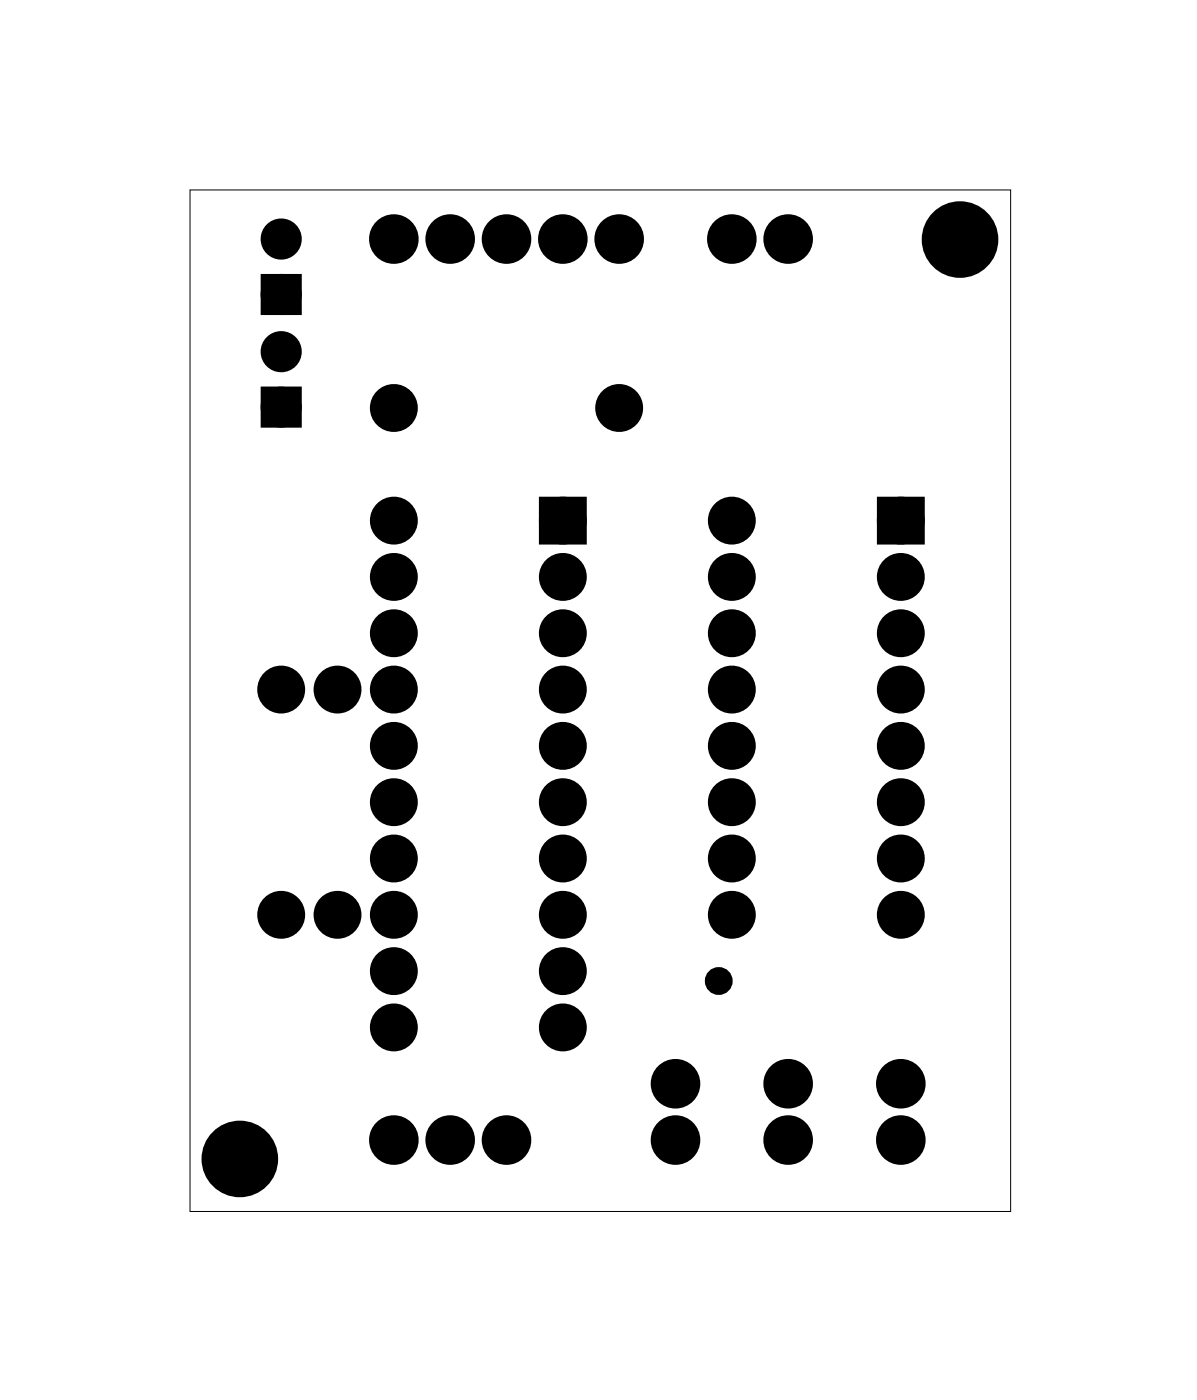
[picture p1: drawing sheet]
<svg xmlns="http://www.w3.org/2000/svg" width="54mm" height="63mm" viewBox="0 0 54 63" stroke-linecap="round" stroke-linejoin="round" font-family="sans-serif">
<path d="M8.6 8.6h37v46h-37z" fill="none" stroke="#000" stroke-width=".05"/>
<path d="M12.1 12.7h1.2v1.2h-1.2zM12.1 17.8h1.2v1.2h-1.2zM24.7 22.8h1.4v1.4h-1.4zM39.9 22.8h1.4v1.4h-1.4z" fill="#000"/>
<g fill="none" stroke="#000" stroke-width=".76" stroke-linecap="butt">
<path d="M24.7 22.8h1.4v1.4h-1.4zM39.9 22.8h1.4v1.4h-1.4z"/>
<circle cx="17.8" cy="18.4" r=".7"/>
<circle cx="17.8" cy="10.8" r=".74"/>
<circle cx="20.3" cy="10.8" r=".74"/>
<circle cx="22.8" cy="10.8" r=".74"/>
<circle cx="25.4" cy="10.8" r=".74"/>
<circle cx="27.9" cy="18.4" r=".7"/>
<circle cx="27.9" cy="10.8" r=".74"/>
<circle cx="33" cy="10.8" r=".74"/>
<circle cx="35.5" cy="10.8" r=".74"/>
<circle cx="12.7" cy="31.1" r=".7"/>
<circle cx="15.2" cy="31.1" r=".7"/>
<circle cx="17.8" cy="23.5" r=".7"/>
<circle cx="17.8" cy="38.7" r=".7"/>
<circle cx="17.8" cy="36.2" r=".7"/>
<circle cx="17.8" cy="28.6" r=".7"/>
<circle cx="17.8" cy="33.6" r=".7"/>
<circle cx="17.8" cy="31.1" r=".7"/>
<circle cx="17.8" cy="26" r=".7"/>
<circle cx="25.4" cy="23.5" r=".7"/>
<circle cx="25.4" cy="33.6" r=".7"/>
<circle cx="25.4" cy="26" r=".7"/>
<circle cx="25.4" cy="28.6" r=".7"/>
<circle cx="25.4" cy="31.1" r=".7"/>
<circle cx="25.4" cy="36.2" r=".7"/>
<circle cx="25.4" cy="38.7" r=".7"/>
<circle cx="33" cy="23.5" r=".7"/>
<circle cx="33" cy="38.7" r=".7"/>
<circle cx="33" cy="28.6" r=".7"/>
<circle cx="33" cy="31.1" r=".7"/>
<circle cx="33" cy="26" r=".7"/>
<circle cx="33" cy="33.6" r=".7"/>
<circle cx="33" cy="36.2" r=".7"/>
<circle cx="40.6" cy="23.5" r=".7"/>
<circle cx="40.6" cy="33.6" r=".7"/>
<circle cx="40.6" cy="36.2" r=".7"/>
<circle cx="40.6" cy="31.1" r=".7"/>
<circle cx="40.6" cy="28.6" r=".7"/>
<circle cx="40.6" cy="38.7" r=".7"/>
<circle cx="40.6" cy="26" r=".7"/>
<circle cx="12.7" cy="41.3" r=".7"/>
<circle cx="15.2" cy="41.3" r=".7"/>
<circle cx="17.8" cy="46.3" r=".7"/>
<circle cx="17.8" cy="43.8" r=".7"/>
<circle cx="17.8" cy="41.3" r=".7"/>
<circle cx="17.8" cy="51.4" r=".74"/>
<circle cx="20.3" cy="51.4" r=".74"/>
<circle cx="22.8" cy="51.4" r=".74"/>
<circle cx="25.4" cy="46.3" r=".7"/>
<circle cx="25.4" cy="43.8" r=".7"/>
<circle cx="25.4" cy="41.3" r=".7"/>
<circle cx="30.5" cy="48.9" r=".74"/>
<circle cx="30.5" cy="51.4" r=".74"/>
<circle cx="33" cy="41.3" r=".7"/>
<circle cx="35.5" cy="48.9" r=".74"/>
<circle cx="35.5" cy="51.4" r=".74"/>
<circle cx="40.6" cy="41.3" r=".7"/>
<circle cx="40.6" cy="48.9" r=".74"/>
<circle cx="40.6" cy="51.4" r=".74"/>
</g>
<g fill="#000">
<circle cx="12.7" cy="10.8" r=".6"/>
<circle cx="12.7" cy="18.4" r=".6"/>
<circle cx="12.7" cy="15.9" r=".6"/>
<circle cx="12.7" cy="13.3" r=".6"/>
<circle cx="17.8" cy="18.4" r=".7"/>
<circle cx="17.8" cy="10.8" r=".74"/>
<circle cx="20.3" cy="10.8" r=".74"/>
<circle cx="22.8" cy="10.8" r=".74"/>
<circle cx="25.4" cy="10.8" r=".74"/>
<circle cx="27.9" cy="18.4" r=".7"/>
<circle cx="27.9" cy="10.8" r=".74"/>
<circle cx="33" cy="10.8" r=".74"/>
<circle cx="35.5" cy="10.8" r=".74"/>
<circle cx="43.3" cy="10.8" r="1.6"/>
<circle cx="12.7" cy="31.1" r=".7"/>
<circle cx="15.2" cy="31.1" r=".7"/>
<circle cx="17.8" cy="33.6" r=".7"/>
<circle cx="17.8" cy="31.1" r=".7"/>
<circle cx="17.8" cy="26" r=".7"/>
<circle cx="17.8" cy="23.5" r=".7"/>
<circle cx="17.8" cy="28.6" r=".7"/>
<circle cx="17.8" cy="36.2" r=".7"/>
<circle cx="17.8" cy="38.7" r=".7"/>
<circle cx="25.4" cy="33.6" r=".7"/>
<circle cx="25.4" cy="31.1" r=".7"/>
<circle cx="25.4" cy="23.5" r=".7"/>
<circle cx="25.4" cy="28.6" r=".7"/>
<circle cx="25.4" cy="26" r=".7"/>
<circle cx="25.4" cy="36.2" r=".7"/>
<circle cx="25.4" cy="38.7" r=".7"/>
<circle cx="33" cy="33.6" r=".7"/>
<circle cx="33" cy="31.1" r=".7"/>
<circle cx="33" cy="23.5" r=".7"/>
<circle cx="33" cy="26" r=".7"/>
<circle cx="33" cy="28.6" r=".7"/>
<circle cx="33" cy="38.7" r=".7"/>
<circle cx="33" cy="36.2" r=".7"/>
<circle cx="40.6" cy="33.6" r=".7"/>
<circle cx="40.6" cy="31.1" r=".7"/>
<circle cx="40.6" cy="23.5" r=".7"/>
<circle cx="40.6" cy="26" r=".7"/>
<circle cx="40.6" cy="28.6" r=".7"/>
<circle cx="40.6" cy="38.7" r=".7"/>
<circle cx="40.6" cy="36.2" r=".7"/>
<circle cx="10.8" cy="52.3" r="1.6"/>
<circle cx="12.7" cy="41.3" r=".7"/>
<circle cx="15.2" cy="41.3" r=".7"/>
<circle cx="17.8" cy="43.8" r=".7"/>
<circle cx="17.8" cy="41.3" r=".7"/>
<circle cx="17.8" cy="46.3" r=".7"/>
<circle cx="17.8" cy="51.4" r=".74"/>
<circle cx="20.3" cy="51.4" r=".74"/>
<circle cx="22.8" cy="51.4" r=".74"/>
<circle cx="25.4" cy="43.8" r=".7"/>
<circle cx="25.4" cy="41.3" r=".7"/>
<circle cx="25.4" cy="46.3" r=".7"/>
<circle cx="30.5" cy="51.4" r=".74"/>
<circle cx="30.5" cy="48.9" r=".74"/>
<circle cx="32.4" cy="44.2" r=".35"/>
<circle cx="33" cy="41.3" r=".7"/>
<circle cx="35.5" cy="51.4" r=".74"/>
<circle cx="35.5" cy="48.9" r=".74"/>
<circle cx="40.6" cy="41.3" r=".7"/>
<circle cx="40.6" cy="51.4" r=".74"/>
<circle cx="40.6" cy="48.9" r=".74"/>
</g>
<g fill="none" stroke="#000" stroke-width=".65" stroke-linecap="butt">
<path d="M12.1 12.7h1.2v1.2h-1.2zM12.1 17.8h1.2v1.2h-1.2z"/>
<circle cx="12.7" cy="15.9" r=".6"/>
<circle cx="12.7" cy="10.8" r=".6"/>
<circle cx="12.7" cy="18.4" r=".6"/>
<circle cx="12.7" cy="13.3" r=".6"/>
</g>
<circle cx="32.4" cy="44.2" r=".35" fill="none" stroke="#000" stroke-width=".55"/>
<g fill="none" stroke="#000" stroke-width=".25">
<circle cx="43.3" cy="10.8" r="1.6"/>
<circle cx="10.8" cy="52.3" r="1.6"/>
</g>
</svg>
